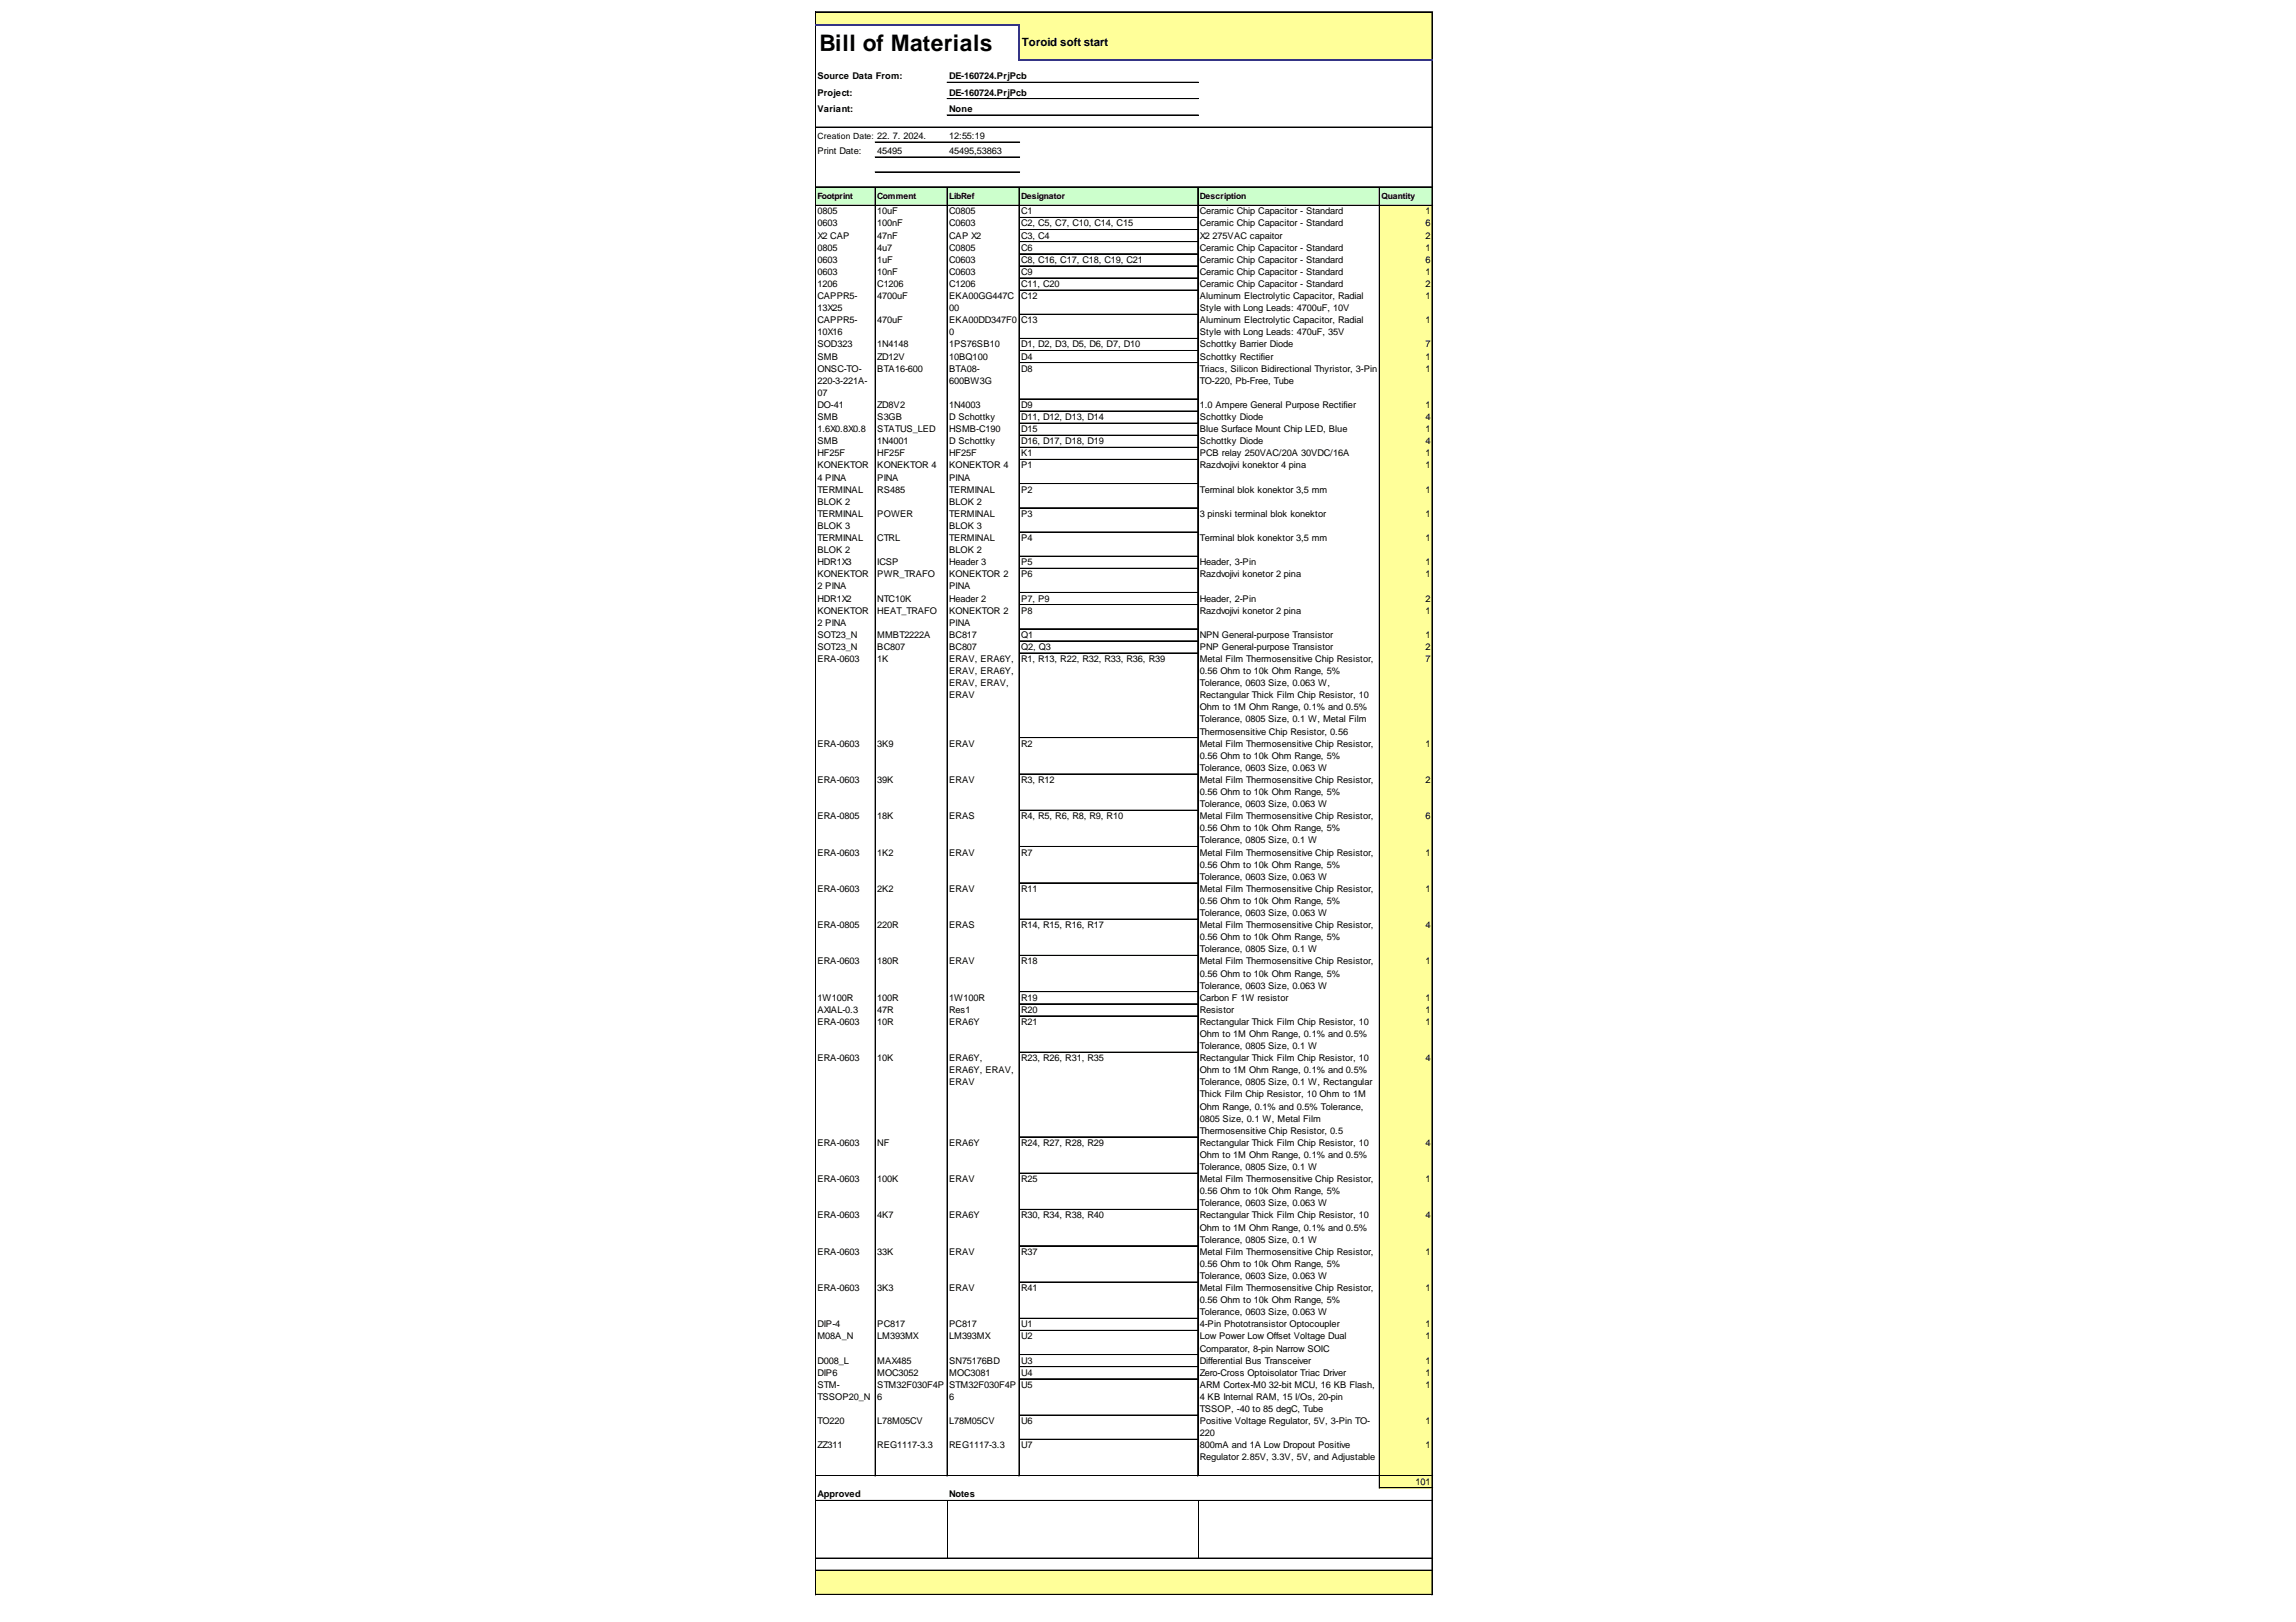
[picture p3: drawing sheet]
<svg xmlns="http://www.w3.org/2000/svg" width="297mm" height="210mm" viewBox="0 0 297 210" stroke-linecap="round" stroke-linejoin="round" font-family="sans-serif">
<defs><g id="words">
<text font-size="2.9" x="106" y="6.6">Bill of Materials</text>
<text font-size="1.5" x="132.2" y="6">Toroid soft start</text>
<g font-size="1.2">
<text x="105.8" y="10.2">Source Data From:</text>
<text x="122.8" y="10.2">DE-160724.PrjPcb</text>
<text x="105.8" y="12.4">Project:</text>
<text x="105.8" y="14.5">Variant:</text>
<text x="122.8" y="12.4">DE-160724.PrjPcb</text>
<text x="122.8" y="14.5">None</text>
<text x="122.8" y="18">12:55:19</text>
<text x="105.8" y="19.9">Print Date:</text>
<text x="113.5" y="19.9">45495</text>
<text x="122.8" y="19.9">45495,53863</text>
<text x="105.8" y="27.7">0805</text>
<text x="105.8" y="29.3">0603</text>
<text x="113.5" y="27.7">10uF</text>
<text x="113.5" y="29.3">100nF</text>
<text x="122.8" y="27.7">C0805</text>
<text x="122.8" y="29.3">C0603</text>
<text x="132.1" y="27.7">C1</text>
<text x="132.1" y="29.3">C2, C5, C7, C10, C14, C15</text>
<text x="155.2" y="27.7">Ceramic Chip Capacitor - Standard</text>
<text x="155.2" y="29.3">Ceramic Chip Capacitor - Standard</text>
<text x="184.4" y="27.7">1</text>
<text x="184.4" y="29.3">6</text>
<text x="105.8" y="30.9">X2 CAP</text>
<text x="105.8" y="32.4">0805</text>
<text x="105.8" y="34">0603</text>
<text x="105.8" y="35.6">0603</text>
<text x="113.5" y="30.9">47nF</text>
<text x="113.5" y="32.4">4u7</text>
<text x="113.5" y="34">1uF</text>
<text x="113.5" y="35.6">10nF</text>
<text x="122.8" y="30.9">CAP X2</text>
<text x="122.8" y="32.4">C0805</text>
<text x="122.8" y="34">C0603</text>
<text x="122.8" y="35.6">C0603</text>
<text x="132.1" y="30.9">C3, C4</text>
<text x="132.1" y="32.4">C6</text>
<text x="132.1" y="34">C8, C16, C17, C18, C19, C21</text>
<text x="132.1" y="35.6">C9</text>
<text x="155.2" y="30.9">X2</text>
<text x="155.2" y="32.4">Ceramic Chip Capacitor - Standard</text>
<text x="155.2" y="34">Ceramic Chip Capacitor - Standard</text>
<text x="155.2" y="35.6">Ceramic Chip Capacitor - Standard</text>
<text x="156.9" y="30.9">275VAC capaitor</text>
<text x="184.4" y="30.9">2</text>
<text x="184.4" y="32.4">1</text>
<text x="184.4" y="34">6</text>
<text x="184.4" y="35.6">1</text>
<text x="105.8" y="37.1">1206</text>
<text x="105.8" y="38.7">CAPPR5-</text>
<text x="105.8" y="40.3">13X25</text>
<text x="105.8" y="41.8">CAPPR5-</text>
<text x="113.5" y="37.1">C1206</text>
<text x="113.5" y="38.7">4700uF</text>
<text x="113.5" y="41.8">470uF</text>
<text x="122.8" y="37.1">C1206</text>
<text x="122.8" y="38.7">EKA00GG447C</text>
<text x="122.8" y="40.3">00</text>
<text x="122.8" y="41.8">EKA00DD347F0</text>
<text x="132.1" y="37.1">C11, C20</text>
<text x="132.1" y="38.7">C12</text>
<text x="132.1" y="41.8">C13</text>
<text x="155.2" y="37.1">Ceramic Chip Capacitor - Standard</text>
<text x="155.2" y="38.7">Aluminum Electrolytic Capacitor, Radial</text>
<text x="155.2" y="40.3">Style with Long Leads: 4700uF, 10V</text>
<text x="155.2" y="41.8">Aluminum Electrolytic Capacitor, Radial</text>
<text x="184.4" y="37.1">2</text>
<text x="184.4" y="38.7">1</text>
<text x="184.4" y="41.8">1</text>
<text x="105.8" y="43.4">10X16</text>
<text x="105.8" y="45">SOD323</text>
<text x="105.8" y="46.5">SMB</text>
<text x="113.5" y="45">1N4148</text>
<text x="113.5" y="46.5">ZD12V</text>
<text x="122.8" y="43.4">0</text>
<text x="122.8" y="45">1PS76SB10</text>
<text x="122.8" y="46.5">10BQ100</text>
<text x="132.1" y="45">D1, D2, D3, D5, D6, D7, D10</text>
<text x="132.1" y="46.5">D4</text>
<text x="155.2" y="43.4">Style with Long Leads: 470uF, 35V</text>
<text x="155.2" y="45">Schottky Barrier Diode</text>
<text x="155.2" y="46.5">Schottky Rectifier</text>
<text x="184.4" y="45">7</text>
<text x="184.4" y="46.5">1</text>
<text x="105.8" y="48.1">ONSC-TO-</text>
<text x="105.8" y="49.7">220-3-221A-</text>
<text x="105.8" y="51.2">07</text>
<text x="105.8" y="52.8">DO-41</text>
<text x="113.5" y="48.1">BTA16-600</text>
<text x="113.5" y="52.8">ZD8V2</text>
<text x="122.8" y="48.1">BTA08-</text>
<text x="122.8" y="49.7">600BW3G</text>
<text x="122.8" y="52.8">1N4003</text>
<text x="132.1" y="48.1">D8</text>
<text x="132.1" y="52.8">D9</text>
<text x="155.2" y="48.1">Triacs, Silicon Bidirectional Thyristor, 3-Pin</text>
<text x="155.2" y="49.7">TO-220, Pb-Free, Tube</text>
<text x="155.2" y="52.8">1.0 Ampere General Purpose Rectifier</text>
<text x="184.4" y="48.1">1</text>
<text x="184.4" y="52.8">1</text>
<text x="105.8" y="54.4">SMB</text>
<text x="105.8" y="55.9">1.6X0.8X0.8</text>
<text x="105.8" y="57.5">SMB</text>
<text x="105.8" y="59.1">HF25F</text>
<text x="113.5" y="54.4">S3GB</text>
<text x="113.5" y="55.9">STATUS_LED</text>
<text x="113.5" y="57.5">1N4001</text>
<text x="113.5" y="59.1">HF25F</text>
<text x="122.8" y="54.4">D Schottky</text>
<text x="122.8" y="55.9">HSMB-C190</text>
<text x="122.8" y="57.5">D Schottky</text>
<text x="122.8" y="59.1">HF25F</text>
<text x="132.1" y="54.4">D11, D12, D13, D14</text>
<text x="132.1" y="55.9">D15</text>
<text x="132.1" y="57.5">D16, D17, D18, D19</text>
<text x="132.1" y="59.1">K1</text>
<text x="155.2" y="54.4">Schottky Diode</text>
<text x="155.2" y="55.9">Blue Surface Mount Chip LED, Blue</text>
<text x="155.2" y="57.5">Schottky Diode</text>
<text x="155.2" y="59.1">PCB relay 250VAC/20A 30VDC/16A</text>
<text x="184.4" y="54.4">4</text>
<text x="184.4" y="55.9">1</text>
<text x="184.4" y="57.5">4</text>
<text x="184.4" y="59.1">1</text>
<text x="105.8" y="60.6">KONEKTOR</text>
<text x="105.8" y="62.2">4 PINA</text>
<text x="105.8" y="63.8">TERMINAL</text>
<text x="105.8" y="65.3">BLOK 2</text>
<text x="113.5" y="60.6">KONEKTOR 4</text>
<text x="113.5" y="62.2">PINA</text>
<text x="113.5" y="63.8">RS485</text>
<text x="122.8" y="60.6">KONEKTOR 4</text>
<text x="122.8" y="62.2">PINA</text>
<text x="122.8" y="63.8">TERMINAL</text>
<text x="122.8" y="65.3">BLOK 2</text>
<text x="132.1" y="60.6">P1</text>
<text x="132.1" y="63.8">P2</text>
<text x="155.2" y="60.6">Razdvojivi konektor 4 pina</text>
<text x="155.2" y="63.8">Terminal blok konektor 3,5 mm</text>
<text x="184.4" y="60.6">1</text>
<text x="184.4" y="63.8">1</text>
<text x="105.8" y="66.9">TERMINAL</text>
<text x="105.8" y="68.4">BLOK 3</text>
<text x="105.8" y="70">TERMINAL</text>
<text x="105.8" y="71.6">BLOK 2</text>
<text x="113.5" y="66.9">POWER</text>
<text x="113.5" y="70">CTRL</text>
<text x="122.8" y="66.9">TERMINAL</text>
<text x="122.8" y="68.4">BLOK 3</text>
<text x="122.8" y="70">TERMINAL</text>
<text x="122.8" y="71.6">BLOK 2</text>
<text x="132.1" y="66.9">P3</text>
<text x="132.1" y="70">P4</text>
<text x="155.2" y="66.9">3 pinski terminal blok konektor</text>
<text x="155.2" y="70">Terminal blok konektor 3,5 mm</text>
<text x="184.4" y="66.9">1</text>
<text x="184.4" y="70">1</text>
<text x="105.8" y="73.1">HDR1X3</text>
<text x="105.8" y="74.7">KONEKTOR</text>
<text x="105.8" y="76.3">2 PINA</text>
<text x="105.8" y="77.8">HDR1X2</text>
<text x="113.5" y="73.1">ICSP</text>
<text x="113.5" y="74.7">PWR_TRAFO</text>
<text x="113.5" y="77.8">NTC10K</text>
<text x="122.8" y="73.1">Header 3</text>
<text x="122.8" y="74.7">KONEKTOR 2</text>
<text x="122.8" y="76.3">PINA</text>
<text x="122.8" y="77.8">Header 2</text>
<text x="132.1" y="73.1">P5</text>
<text x="132.1" y="74.7">P6</text>
<text x="132.1" y="77.8">P7, P9</text>
<text x="155.2" y="73.1">Header, 3-Pin</text>
<text x="155.2" y="74.7">Razdvojivi konetor 2 pina</text>
<text x="155.2" y="77.8">Header, 2-Pin</text>
<text x="184.4" y="73.1">1</text>
<text x="184.4" y="74.7">1</text>
<text x="184.4" y="77.8">2</text>
<text x="105.8" y="79.4">KONEKTOR</text>
<text x="105.8" y="81">2 PINA</text>
<text x="105.8" y="82.5">SOT23_N</text>
<text x="113.5" y="79.4">HEAT_TRAFO</text>
<text x="113.5" y="82.5">MMBT2222A</text>
<text x="122.8" y="79.4">KONEKTOR 2</text>
<text x="122.8" y="81">PINA</text>
<text x="122.8" y="82.5">BC817</text>
<text x="132.1" y="79.4">P8</text>
<text x="132.1" y="82.5">Q1</text>
<text x="155.2" y="79.4">Razdvojivi konetor 2 pina</text>
<text x="155.2" y="82.5">NPN General-purpose Transistor</text>
<text x="184.4" y="79.4">1</text>
<text x="184.4" y="82.5">1</text>
<text x="105.8" y="84.1">SOT23_N</text>
<text x="105.8" y="85.7">ERA-0603</text>
<text x="113.5" y="84.1">BC807</text>
<text x="113.5" y="85.7">1K</text>
<text x="122.8" y="84.1">BC807</text>
<text x="122.8" y="85.7">ERAV, ERA6Y,</text>
<text x="122.8" y="87.2">ERAV, ERA6Y,</text>
<text x="122.8" y="88.8">ERAV, ERAV,</text>
<text x="132.1" y="84.1">Q2, Q3</text>
<text x="132.1" y="85.7">R1, R13, R22, R32, R33, R36, R39</text>
<text x="155.2" y="84.1">PNP General-purpose Transistor</text>
<text x="155.2" y="85.7">Metal Film Thermosensitive Chip Resistor,</text>
<text x="155.2" y="87.2">0.56 Ohm to 10k Ohm Range, 5%</text>
<text x="155.2" y="88.8">Tolerance, 0603 Size, 0.063 W,</text>
<text x="184.4" y="84.1">2</text>
<text x="184.4" y="85.7">7</text>
<text x="122.8" y="90.4">ERAV</text>
<text x="155.2" y="90.4">Rectangular Thick Film Chip Resistor, 10</text>
<text x="155.2" y="91.9">Ohm to 1M Ohm Range, 0.1% and 0.5%</text>
<text x="155.2" y="93.5">Tolerance, 0805 Size, 0.1 W, Metal Film</text>
<text x="155.2" y="95.1">Thermosensitive Chip Resistor, 0.56</text>
<text x="105.8" y="96.6">ERA-0603</text>
<text x="105.8" y="101.3">ERA-0603</text>
<text x="113.5" y="96.6">3K9</text>
<text x="113.5" y="101.3">39K</text>
<text x="122.8" y="96.6">ERAV</text>
<text x="122.8" y="101.3">ERAV</text>
<text x="132.1" y="96.6">R2</text>
<text x="132.1" y="101.3">R3, R12</text>
<text x="155.2" y="96.6">Metal Film Thermosensitive Chip Resistor,</text>
<text x="155.2" y="98.2">0.56 Ohm to 10k Ohm Range, 5%</text>
<text x="155.2" y="99.8">Tolerance, 0603 Size, 0.063 W</text>
<text x="155.2" y="101.3">Metal Film Thermosensitive Chip Resistor,</text>
<text x="184.4" y="96.6">1</text>
<text x="184.4" y="101.3">2</text>
<text x="105.8" y="106">ERA-0805</text>
<text x="113.5" y="106">18K</text>
<text x="122.8" y="106">ERAS</text>
<text x="132.1" y="106">R4, R5, R6, R8, R9, R10</text>
<text x="155.2" y="102.9">0.56 Ohm to 10k Ohm Range, 5%</text>
<text x="155.2" y="104.5">Tolerance, 0603 Size, 0.063 W</text>
<text x="155.2" y="106">Metal Film Thermosensitive Chip Resistor,</text>
<text x="155.2" y="107.6">0.56 Ohm to 10k Ohm Range, 5%</text>
<text x="184.4" y="106">6</text>
<text x="105.8" y="110.7">ERA-0603</text>
<text x="113.5" y="110.7">1K2</text>
<text x="122.8" y="110.7">ERAV</text>
<text x="132.1" y="110.7">R7</text>
<text x="155.2" y="109.2">Tolerance, 0805 Size, 0.1 W</text>
<text x="155.2" y="110.7">Metal Film Thermosensitive Chip Resistor,</text>
<text x="155.2" y="112.3">0.56 Ohm to 10k Ohm Range, 5%</text>
<text x="155.2" y="113.8">Tolerance, 0603 Size, 0.063 W</text>
<text x="184.4" y="110.7">1</text>
<text x="105.8" y="115.4">ERA-0603</text>
<text x="113.5" y="115.4">2K2</text>
<text x="122.8" y="115.4">ERAV</text>
<text x="132.1" y="115.4">R11</text>
<text x="155.2" y="115.4">Metal Film Thermosensitive Chip Resistor,</text>
<text x="155.2" y="117">0.56 Ohm to 10k Ohm Range, 5%</text>
<text x="155.2" y="118.5">Tolerance, 0603 Size, 0.063 W</text>
<text x="184.4" y="115.4">1</text>
<text x="105.8" y="120.1">ERA-0805</text>
<text x="105.8" y="124.8">ERA-0603</text>
<text x="113.5" y="120.1">220R</text>
<text x="113.5" y="124.8">180R</text>
<text x="122.8" y="120.1">ERAS</text>
<text x="122.8" y="124.8">ERAV</text>
<text x="132.1" y="120.1">R14, R15, R16, R17</text>
<text x="132.1" y="124.8">R18</text>
<text x="155.2" y="120.1">Metal Film Thermosensitive Chip Resistor,</text>
<text x="155.2" y="121.7">0.56 Ohm to 10k Ohm Range, 5%</text>
<text x="155.2" y="123.2">Tolerance, 0805 Size, 0.1 W</text>
<text x="155.2" y="124.8">Metal Film Thermosensitive Chip Resistor,</text>
<text x="184.4" y="120.1">4</text>
<text x="184.4" y="124.8">1</text>
<text x="105.8" y="129.5">1W100R</text>
<text x="105.8" y="131.1">AXIAL-0.3</text>
<text x="113.5" y="129.5">100R</text>
<text x="113.5" y="131.1">47R</text>
<text x="122.8" y="129.5">1W100R</text>
<text x="122.8" y="131.1">Res1</text>
<text x="132.1" y="129.5">R19</text>
<text x="132.1" y="131.1">R20</text>
<text x="155.2" y="126.4">0.56 Ohm to 10k Ohm Range, 5%</text>
<text x="155.2" y="127.9">Tolerance, 0603 Size, 0.063 W</text>
<text x="155.2" y="129.5">Carbon F 1W resistor</text>
<text x="155.2" y="131.1">Resistor</text>
<text x="184.4" y="129.5">1</text>
<text x="184.4" y="131.1">1</text>
<text x="105.8" y="132.6">ERA-0603</text>
<text x="105.8" y="137.3">ERA-0603</text>
<text x="113.5" y="132.6">10R</text>
<text x="113.5" y="137.3">10K</text>
<text x="122.8" y="132.6">ERA6Y</text>
<text x="122.8" y="137.3">ERA6Y,</text>
<text x="132.1" y="132.6">R21</text>
<text x="132.1" y="137.3">R23, R26, R31, R35</text>
<text x="155.2" y="132.6">Rectangular Thick Film Chip Resistor, 10</text>
<text x="155.2" y="134.2">Ohm to 1M Ohm Range, 0.1% and 0.5%</text>
<text x="155.2" y="135.8">Tolerance, 0805 Size, 0.1 W</text>
<text x="155.2" y="137.3">Rectangular Thick Film Chip Resistor, 10</text>
<text x="184.4" y="132.6">1</text>
<text x="184.4" y="137.3">4</text>
<text x="122.8" y="138.9">ERA6Y, ERAV,</text>
<text x="122.8" y="140.5">ERAV</text>
<text x="155.2" y="138.9">Ohm to 1M Ohm Range, 0.1% and 0.5%</text>
<text x="155.2" y="140.5">Tolerance, 0805 Size, 0.1 W, Rectangular</text>
<text x="155.2" y="142">Thick Film Chip Resistor, 10 Ohm to 1M</text>
<text x="155.2" y="143.6">Ohm Range, 0.1% and 0.5% Tolerance,</text>
<text x="105.8" y="148.3">ERA-0603</text>
<text x="113.5" y="148.3">NF</text>
<text x="122.8" y="148.3">ERA6Y</text>
<text x="132.1" y="148.3">R24, R27, R28, R29</text>
<text x="155.2" y="145.2">0805 Size, 0.1 W, Metal Film</text>
<text x="155.2" y="146.7">Thermosensitive Chip Resistor, 0.5</text>
<text x="155.2" y="148.3">Rectangular Thick Film Chip Resistor, 10</text>
<text x="155.2" y="149.9">Ohm to 1M Ohm Range, 0.1% and 0.5%</text>
<text x="184.4" y="148.3">4</text>
<text x="105.8" y="153">ERA-0603</text>
<text x="113.5" y="153">100K</text>
<text x="122.8" y="153">ERAV</text>
<text x="132.1" y="153">R25</text>
<text x="155.2" y="151.4">Tolerance, 0805 Size, 0.1 W</text>
<text x="155.2" y="153">Metal Film Thermosensitive Chip Resistor,</text>
<text x="155.2" y="154.5">0.56 Ohm to 10k Ohm Range, 5%</text>
<text x="184.4" y="153">1</text>
<text x="105.8" y="157.7">ERA-0603</text>
<text x="113.5" y="157.7">4K7</text>
<text x="122.8" y="157.7">ERA6Y</text>
<text x="132.1" y="157.7">R30, R34, R38, R40</text>
<text x="155.2" y="156.1">Tolerance, 0603 Size, 0.063 W</text>
<text x="155.2" y="157.7">Rectangular Thick Film Chip Resistor, 10</text>
<text x="155.2" y="159.2">Ohm to 1M Ohm Range, 0.1% and 0.5%</text>
<text x="155.2" y="160.8">Tolerance, 0805 Size, 0.1 W</text>
<text x="184.4" y="157.7">4</text>
<text x="105.8" y="162.4">ERA-0603</text>
<text x="105.8" y="167.1">ERA-0603</text>
<text x="113.5" y="162.4">33K</text>
<text x="113.5" y="167.1">3K3</text>
<text x="122.8" y="162.4">ERAV</text>
<text x="122.8" y="167.1">ERAV</text>
<text x="132.1" y="162.4">R37</text>
<text x="132.1" y="167.1">R41</text>
<text x="155.2" y="162.4">Metal Film Thermosensitive Chip Resistor,</text>
<text x="155.2" y="163.9">0.56 Ohm to 10k Ohm Range, 5%</text>
<text x="155.2" y="165.5">Tolerance, 0603 Size, 0.063 W</text>
<text x="155.2" y="167.1">Metal Film Thermosensitive Chip Resistor,</text>
<text x="184.4" y="162.4">1</text>
<text x="184.4" y="167.1">1</text>
<text x="105.8" y="171.8">DIP-4</text>
<text x="105.8" y="173.3">M08A_N</text>
<text x="113.5" y="171.8">PC817</text>
<text x="113.5" y="173.3">LM393MX</text>
<text x="122.8" y="171.8">PC817</text>
<text x="122.8" y="173.3">LM393MX</text>
<text x="132.1" y="171.8">U1</text>
<text x="132.1" y="173.3">U2</text>
<text x="155.2" y="168.6">0.56 Ohm to 10k Ohm Range, 5%</text>
<text x="155.2" y="170.2">Tolerance, 0603 Size, 0.063 W</text>
<text x="155.2" y="171.8">4-Pin Phototransistor Optocoupler</text>
<text x="155.2" y="173.3">Low Power Low Offset Voltage Dual</text>
<text x="184.4" y="171.8">1</text>
<text x="184.4" y="173.3">1</text>
<text x="105.8" y="176.5">D008_L</text>
<text x="105.8" y="178">DIP6</text>
<text x="105.8" y="179.6">STM-</text>
<text x="113.5" y="176.5">MAX485</text>
<text x="113.5" y="178">MOC3052</text>
<text x="113.5" y="179.6">STM32F030F4P</text>
<text x="122.8" y="176.5">SN75176BD</text>
<text x="122.8" y="178">MOC3081</text>
<text x="122.8" y="179.6">STM32F030F4P</text>
<text x="132.1" y="176.5">U3</text>
<text x="132.1" y="178">U4</text>
<text x="132.1" y="179.6">U5</text>
<text x="155.2" y="174.9">Comparator, 8-pin Narrow SOIC</text>
<text x="155.2" y="176.5">Differential Bus Transceiver</text>
<text x="155.2" y="178">Zero-Cross Optoisolator Triac Driver</text>
<text x="155.2" y="179.6">ARM Cortex-M0</text>
<text x="164.2" y="179.6">32-bit MCU, 16 KB Flash,</text>
<text x="184.4" y="176.5">1</text>
<text x="184.4" y="178">1</text>
<text x="184.4" y="179.6">1</text>
<text x="105.8" y="181.2">TSSOP20_N</text>
<text x="105.8" y="184.3">TO220</text>
<text x="113.5" y="181.2">6</text>
<text x="113.5" y="184.3">L78M05CV</text>
<text x="122.8" y="181.2">6</text>
<text x="122.8" y="184.3">L78M05CV</text>
<text x="132.1" y="184.3">U6</text>
<text x="155.2" y="181.2">4 KB Internal RAM, 15 I/Os, 20-pin</text>
<text x="155.2" y="182.7">TSSOP, -40 to 85 degC, Tube</text>
<text x="155.2" y="184.3">Positive Voltage Regulator, 5V, 3-Pin TO-</text>
<text x="155.2" y="185.9">220</text>
<text x="184.4" y="184.3">1</text>
<text x="105.8" y="187.4">ZZ311</text>
<text x="113.5" y="187.4">REG1117-3.3</text>
<text x="122.8" y="187.4">REG1117-3.3</text>
<text x="132.1" y="187.4">U7</text>
<text x="155.2" y="187.4">800mA and 1A Low Dropout Positive</text>
<text x="155.2" y="189">Regulator 2.85V, 3.3V, 5V, and Adjustable</text>
<text x="184.4" y="187.4">1</text>
<text x="105.8" y="193.7">Approved</text>
<text x="122.8" y="193.7">Notes</text>
<text x="183.1" y="192.1">101</text>
</g>
<g font-size="1.1">
<text x="105.8" y="18">Creation Date: 22. 7. 2024.</text>
<text x="105.8" y="25.7">Footprint</text>
<text x="113.5" y="25.7">Comment</text>
<text x="122.8" y="25.7">LibRef</text>
<text x="132.1" y="25.7">Designator</text>
<text x="155.2" y="25.7">Description</text>
<text x="178.7" y="25.7">Quantity</text>
</g>
</g></defs>
<g fill="#ff9">
<path d="M105.5 1.6h79.8v1.7h-79.8z"/>
<path d="M131.8 3.2h53.5v4.7h-53.5z"/>
</g>
<path d="M105.5 24.2h79.8v2.5h-79.8z" fill="#cfc"/>
<g fill="#ff9">
<path d="M178.4 26.6h6.9v1.6h-6.9z"/>
<path d="M178.4 28.1h6.9v1.7h-6.9z"/>
<path d="M178.4 29.7h6.9v1.7h-6.9z"/>
<path d="M178.4 31.3h6.9v1.6h-6.9z"/>
<path d="M178.4 32.8h6.9v1.7h-6.9z"/>
<path d="M178.4 34.4h6.9v1.7h-6.9z"/>
<path d="M178.4 36h6.9v1.6h-6.9z"/>
<path d="M178.4 37.5h6.9v3.3h-6.9z"/>
<path d="M178.4 40.7h6.9v3.2h-6.9z"/>
<path d="M178.4 43.8h6.9v1.6h-6.9z"/>
<path d="M178.4 45.4h6.9v1.6h-6.9z"/>
<path d="M178.4 46.9h6.9v4.8h-6.9z"/>
<path d="M178.4 51.6h6.9v1.7h-6.9z"/>
<path d="M178.4 53.2h6.9v1.6h-6.9z"/>
<path d="M178.4 54.7h6.9v1.7h-6.9z"/>
<path d="M178.4 56.3h6.9v1.7h-6.9z"/>
<path d="M178.4 57.9h6.9v1.6h-6.9z"/>
<path d="M178.4 59.4h6.9v3.3h-6.9z"/>
<path d="M178.4 62.6h6.9v3.2h-6.9z"/>
<path d="M178.4 65.7h6.9v3.2h-6.9z"/>
<path d="M178.4 68.8h6.9v3.3h-6.9z"/>
<path d="M178.4 72h6.9v120.6h-6.9z"/>
<path d="M105.5 203.2h79.8v3.2h-79.8z"/>
</g>
<g fill="none" stroke="#000" stroke-width=".13">
<path d="M105.5 1.5v1.6M105.5 3.3v203.1M105.6 1.5h79.7M105.6 1.6h79.7M105.6 16.4h79.7M105.6 16.5h79.7M113.2 18.4h18.7M122.5 10.6h32.5M122.5 10.7h32.5M122.5 12.8h32.5M122.5 14.9h32.5M185.3 1.6v6.1"/>
<path d="M185.3 7.9v198.5M105.6 24.2h79.7M105.6 26.6h79.7M113.2 24.3v166.7M113.2 20.3h18.7M113.2 20.4h18.7M113.2 22.2h18.7M113.2 22.3h18.7M113.3 24.3v166.7M122.5 24.3v166.7M122.6 24.3v166.7M131.8 24.3v166.7"/>
<path d="M131.9 24.3v166.7M131.9 28.1h23M131.9 28.2h23M131.9 29.7h23M131.9 31.3h23M131.9 32.8h23M131.9 32.9h23M131.9 34.4h23M131.9 36h23M131.9 37.5h23M131.9 37.6h23M154.9 24.3v166.7"/>
<path d="M155 24.3v166.7M178.4 24.3v168.3M178.5 24.3v168.3M131.9 40.7h23M131.9 43.8h23M131.9 45.4h23M131.9 46.9h23M131.9 47h23M131.9 51.6h23M131.9 51.7h23M131.9 53.2h23M131.9 54.7h23"/>
<path d="M131.9 54.8h23M131.9 56.3h23M131.9 56.4h23M131.9 57.9h23M131.9 59.4h23M131.9 59.5h23M131.9 62.6h23M131.9 65.7h23M131.9 65.8h23M131.9 68.8h23M131.9 68.9h23M131.9 72h23"/>
<path d="M131.9 73.5h23M131.9 73.6h23M131.9 76.7h23M131.9 78.2h23M131.9 78.3h23M131.9 81.4h23M131.9 82.9h23M131.9 83h23M131.9 84.5h23M131.9 95.5h23M131.9 100.1h23M131.9 100.2h23"/>
<path d="M131.9 104.8h23M131.9 104.9h23M131.9 109.5h23M131.9 109.6h23M131.9 114.2h23M131.9 114.3h23M131.9 118.9h23M131.9 119h23M131.9 123.6h23M131.9 123.7h23M131.9 128.3h23M131.9 128.4h23"/>
<path d="M131.9 129.9h23M131.9 131.5h23M131.9 136.2h23M131.9 147.1h23M131.9 147.2h23M131.9 151.8h23M131.9 151.9h23M131.9 156.5h23M131.9 156.6h23M131.9 161.2h23M131.9 165.9h23M131.9 170.6h23"/>
<path d="M131.9 172.2h23M131.9 175.3h23M131.9 176.9h23M131.9 178.4h23M131.9 178.5h23M105.6 190.9h79.7M105.6 191h79.7M105.6 194.2h79.7M122.6 194.3v7.3M131.9 183.1h23M131.9 183.2h23M131.9 186.2h23"/>
<path d="M131.9 186.3h23M155 194.3v7.3M178.5 192.5h6.8M178.5 192.6h6.8M105.6 201.6h79.7M105.6 201.7h79.7M105.6 203.2h79.7M105.6 206.3h79.7M105.6 206.4h79.7"/>
</g>
<path d="M105.5 1.5h.1v1.6h-.1z" fill="#000"/>
<path d="M105.5 3.2h26.4M131.8 3.3v4.6M131.9 7.8h53.4" fill="none" stroke="#339" stroke-width=".18"/>
<use href="#words"/>
</svg>
